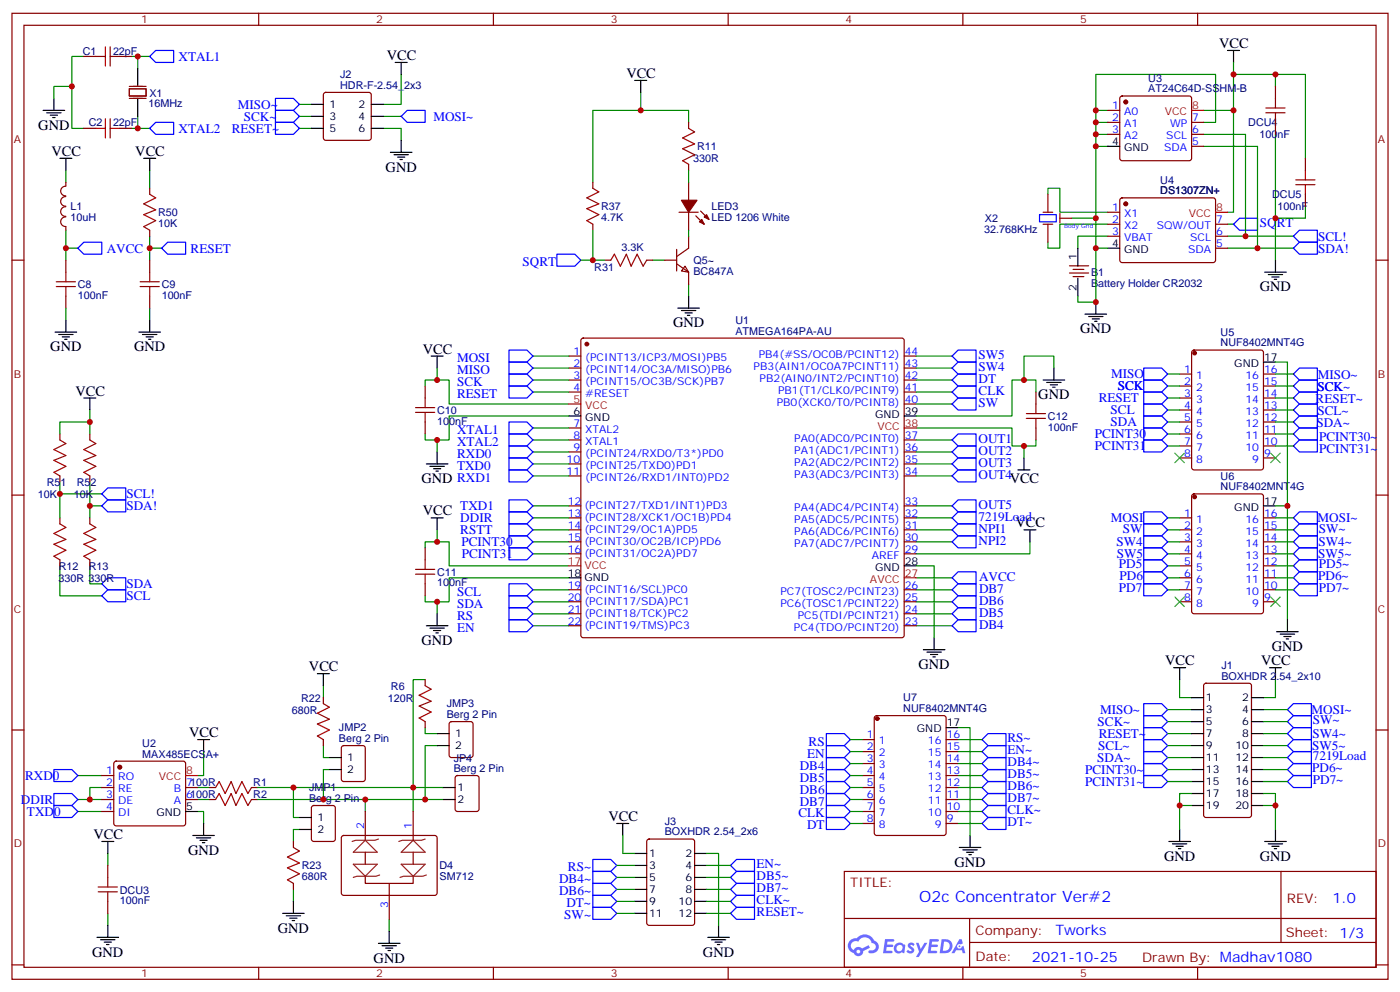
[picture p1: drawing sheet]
<svg xmlns="http://www.w3.org/2000/svg" width="412mm" height="292mm" viewBox="0 0 412 292" stroke-linecap="round" stroke-linejoin="round" font-family="sans-serif">
<defs><g id="words">
<text font-size="4.6" fill="#00f" x="270.8" y="265.5">O2c Concentrator Ver#2</text>
<g font-size="4.2">
<text x="113.9" y="17.7">VCC</text>
<text x="359.1" y="14.1">VCC</text>
<text x="184.5" y="23">VCC</text>
<text x="11.3" y="38.1">GND</text>
<text x="15.2" y="45.9">VCC</text>
<text x="39.9" y="45.9">VCC</text>
<text x="113.6" y="50.5">GND</text>
<text x="371.1" y="85.8">GND</text>
<text x="198.3" y="96.3">GND</text>
<text x="318.2" y="98.1">GND</text>
<text x="14.8" y="103.4">GND</text>
<text x="39.5" y="103.4">GND</text>
<text x="124.5" y="104.1">VCC</text>
<text x="22.2" y="116.5">VCC</text>
<text x="305.9" y="117.5">GND</text>
<text x="124.2" y="142.2">GND RXD1</text>
<text x="297.4" y="142.2">VCC</text>
<text x="124.5" y="151.7">VCC</text>
<text x="299.2" y="155.3">VCC</text>
<text x="124.2" y="189.8">GND</text>
<text x="374.6" y="191.6">GND</text>
<text x="91" y="197.6">VCC</text>
<text x="270.6" y="196.9">GND</text>
<text x="343.3" y="195.8">VCC</text>
<text x="371.5" y="195.8">VCC</text>
<text x="55.7" y="217">VCC</text>
<text x="179.2" y="241.7">VCC</text>
<text x="27.5" y="247">VCC</text>
<text x="55.4" y="251.6">GND</text>
<text x="281.2" y="255.1">GND</text>
<text x="342.9" y="253.3">GND</text>
<text x="371.1" y="253.3">GND</text>
<text x="81.8" y="274.5">GND</text>
<text x="27.2" y="281.6">GND</text>
<text x="207.1" y="281.6">GND</text>
<text x="110.1" y="283.3">GND</text>
</g>
<g font-size="4.2" fill="#00f">
<text x="392.5" y="265.8">1.0</text>
<text x="310.9" y="275.3">Tworks</text>
<text x="304" y="283.1">2021-10-25</text>
</g>
<g font-size="3.9" fill="#00f">
<text x="52.6" y="17.9">XTAL1</text>
<text x="70" y="32">MISO~</text>
<text x="71.8" y="35.6">SCK~</text>
<text x="127.7" y="35.5">MOSI~</text>
<text x="52.6" y="39.1">XTAL2</text>
<text x="68.3" y="39.1">RESET~</text>
<text x="371.1" y="66.8">SQRT</text>
<text x="388.3" y="70.8">SCL!</text>
<text x="31.5" y="74.4">AVCC</text>
<text x="56.1" y="74.4">RESET</text>
<text x="388.3" y="74.4">SDA!</text>
<text x="153.9" y="78.3">SQRT</text>
<text x="134.6" y="106.6">MOSI</text>
<text x="288.3" y="105.7">SW5</text>
<text x="134.6" y="113.6">SCK</text>
<text x="134.6" y="110.1">MISO</text>
<text x="288.3" y="109.2">SW4</text>
<text x="288.3" y="112.7">DT</text>
<text x="327.3" y="111.3">MISO</text>
<text x="388.2" y="111.5">MISO~</text>
<text x="134.6" y="117.2">RESET</text>
<text x="288.3" y="116.3">CLK</text>
<text x="288.3" y="119.8">SW</text>
<text x="323.6" y="118.5">RESET</text>
<text x="329.3" y="114.9">SCK</text>
<text x="387.5" y="118.7">RESET~</text>
<text x="388.1" y="115.1">SCK</text>
<text x="388.1" y="115.1">SCK~</text>
<text x="327.2" y="122">SCL</text>
<text x="327.2" y="125.5">SDA</text>
<text x="387.8" y="125.7">SDA~</text>
<text x="388.1" y="122.2">SCL~</text>
<text x="134.6" y="131.3">XTAL2</text>
<text x="134.6" y="127.7">XTAL1</text>
<text x="288.3" y="130.4">OUT1</text>
<text x="322.5" y="129">PCINT30</text>
<text x="388.5" y="129.7">PCINT30~</text>
<text x="134.6" y="134.8">RXD0</text>
<text x="288.3" y="133.9">OUT2</text>
<text x="288.3" y="137.4">OUT3</text>
<text x="322.5" y="132.6">PCINT31</text>
<text x="388.6" y="133.3">PCINT31~</text>
<text x="134.6" y="138.3">TXD0</text>
<text x="288.3" y="140.9">OUT4</text>
<text x="37.2" y="146.7">SCL!</text>
<text x="288.3" y="149.8">OUT5</text>
<text x="37.2" y="150.2">SDA!</text>
<text x="135.6" y="153.7">DDIR</text>
<text x="135.6" y="150.2">TXD1</text>
<text x="288.3" y="153.3">7219Load</text>
<text x="327.2" y="153.7">MOSI</text>
<text x="388.1" y="153.7">MOSI~</text>
<text x="135.6" y="157.3">RSTT</text>
<text x="135.9" y="160.8">PCINT30</text>
<text x="288.3" y="156.8">NPI1</text>
<text x="288.3" y="160.4">NPI2</text>
<text x="328.9" y="160.8">SW4</text>
<text x="330.7" y="156.8">SW</text>
<text x="388.4" y="160.8">SW4~</text>
<text x="388.5" y="156.8">SW~</text>
<text x="136" y="164.3">PCINT31</text>
<text x="329" y="164.3">SW5</text>
<text x="329.6" y="167.3">PD5</text>
<text x="388.3" y="164.3">SW5~</text>
<text x="388.5" y="167.3">PD5~</text>
<text x="37.2" y="173.2">SDA</text>
<text x="288.4" y="170.9">AVCC</text>
<text x="329.8" y="170.9">PD6</text>
<text x="388.3" y="170.9">PD6~</text>
<text x="37.2" y="176.7">SCL</text>
<text x="134.6" y="178.9">SDA</text>
<text x="134.6" y="175.4">SCL</text>
<text x="288.4" y="178">DB6</text>
<text x="288.4" y="174.5">DB7</text>
<text x="329.6" y="174.4">PD7</text>
<text x="388.5" y="174.4">PD7~</text>
<text x="134.6" y="185.9">EN</text>
<text x="134.6" y="182.4">RS</text>
<text x="288.4" y="185">DB4</text>
<text x="288.4" y="181.5">DB5</text>
<text x="323.3" y="213.7">SCK~</text>
<text x="324" y="210.2">MISO~</text>
<text x="386.4" y="210.2">MOSI~</text>
<text x="386.7" y="213.3">SW~</text>
<text x="238.2" y="219.5">RS</text>
<text x="296.8" y="218.5">RS~</text>
<text x="323.5" y="220.8">SCL~</text>
<text x="323.6" y="217.2">RESET~</text>
<text x="386.5" y="220.8">SW5~</text>
<text x="386.6" y="217.2">SW4~</text>
<text x="235.6" y="226.5">DB4</text>
<text x="237.7" y="223">EN</text>
<text x="296.8" y="222">EN~</text>
<text x="296.8" y="225.5">DB4~</text>
<text x="319.7" y="227.8">PCINT30~</text>
<text x="323.2" y="224.3">SDA~</text>
<text x="386.5" y="227.3">PD6~</text>
<text x="386.7" y="223.8">7219Load</text>
<text x="7.4" y="229.6">RXD0</text>
<text x="235.6" y="230">DB5</text>
<text x="235.6" y="233.6">DB6</text>
<text x="296.8" y="229.1">DB5~</text>
<text x="296.8" y="232.6">DB6~</text>
<text x="319.7" y="231.4">PCINT31~</text>
<text x="386.7" y="230.8">PD7~</text>
<text x="6.2" y="236.6">DDIR</text>
<text x="235.6" y="237.1">DB7</text>
<text x="296.8" y="236.1">DB7~</text>
<text x="296.8" y="239.6">CLK~</text>
<text x="7.9" y="240.1">TXD0</text>
<text x="235.2" y="240.6">CLK</text>
<text x="237.7" y="244.2">DT</text>
<text x="296.8" y="243.2">DT~</text>
<text x="167.3" y="256.5">RS~</text>
<text x="222.9" y="255.6">EN~</text>
<text x="164.7" y="260">DB4~</text>
<text x="164.7" y="263.6">DB6~</text>
<text x="222.9" y="259.1">DB5~</text>
<text x="222.9" y="262.7">DB7~</text>
<text x="166.8" y="267.1">DT~</text>
<text x="222.9" y="266.2">CLK~</text>
<text x="222.9" y="269.7">RESET~</text>
<text x="166.2" y="270.6">SW~</text>
</g>
<g font-size="3.9" fill="#800">
<text x="250.5" y="261.1">TITLE:</text>
<text x="379.1" y="265.8">REV:</text>
<text x="287.4" y="275.3">Company:</text>
<text x="378.7" y="275.9">Sheet: 1/3</text>
<text x="287.4" y="283">Date:</text>
<text x="336.4" y="283.1">Drawn By: Madhav1080</text>
</g>
<g font-size="3.2" fill="#800">
<text x="41.6" y="6.9">1</text>
<text x="110.8" y="6.9">2</text>
<text x="179.9" y="6.9">3</text>
<text x="249.1" y="6.9">4</text>
<text x="318.2" y="6.9">5</text>
<text x="4.1" y="42">A</text>
<text x="405.9" y="42">A</text>
<text x="4.1" y="111.2">B</text>
<text x="405.9" y="111.2">B</text>
<text x="4.1" y="180.3">C</text>
<text x="405.9" y="180.3">C</text>
<text x="4.1" y="249.4">D</text>
<text x="405.9" y="249.4">D</text>
<text x="41.6" y="287.7">1</text>
<text x="110.8" y="287.7">2</text>
<text x="179.9" y="287.7">3</text>
<text x="249.1" y="287.7">4</text>
<text x="318.2" y="287.7">5</text>
</g>
<g font-size="3.2" fill="#000080">
<text x="24.4" y="16.1">C1</text>
<text x="33.3" y="16.1">22pF</text>
<text x="100.2" y="23.1">J2</text>
<text x="44" y="28.5">X1</text>
<text x="100.2" y="26.1">HDR-F-2.54_2x3</text>
<text x="338.3" y="27.2">AT24C64D-SSHM-B</text>
<text x="338.3" y="24.2">U3</text>
<text x="43.7" y="31.5">16MHz</text>
<text x="26.1" y="37.2">C2</text>
<text x="33.3" y="37.2">22pF</text>
<text x="367.7" y="37.2">DCU4</text>
<text x="371" y="40.8">100nF</text>
<text x="204.2" y="47.7">330R</text>
<text x="205.3" y="44.2">R11</text>
<text x="341.8" y="57.2">DS1307ZN+</text>
<text x="341.8" y="54.2">U4</text>
<text x="374.8" y="58.4">DCU5</text>
<text x="20.8" y="65">10uH</text>
<text x="20.8" y="61.9">L1</text>
<text x="46.6" y="63.7">R50</text>
<text x="177.1" y="65.1">4.7K</text>
<text x="177.1" y="61.8">R37</text>
<text x="209.5" y="65">LED 1206 White</text>
<text x="209.5" y="61.8">LED3</text>
<text x="290.1" y="65.4">X2</text>
<text x="376.3" y="61.9">100nF</text>
<text x="46.6" y="66.8">10K</text>
<text x="289.9" y="68.5">32.768KHz</text>
<text x="183.1" y="73.8">3.3K</text>
<text x="204.3" y="77.7">Q5~</text>
<text x="175.1" y="79.6">R31</text>
<text x="204.3" y="80.9">BC847A</text>
<text x="321.4" y="81.2">B1</text>
<text x="22.9" y="87.9">100nF</text>
<text x="22.9" y="84.9">C8</text>
<text x="47.6" y="87.9">100nF</text>
<text x="47.6" y="84.9">C9</text>
<text x="321.4" y="84.4">Battery Holder CR2032</text>
<text x="216.6" y="95.3">U1</text>
<text x="216.6" y="98.5">ATMEGA164PA-AU</text>
<text x="359.6" y="101.9">NUF8402MNT4G</text>
<text x="359.6" y="98.9">U5</text>
<text x="128.8" y="125">100nF</text>
<text x="128.8" y="122">C10</text>
<text x="308.7" y="123.6">C12</text>
<text x="308.7" y="126.7">100nF</text>
<text x="13.8" y="143">R51</text>
<text x="22.6" y="143">R52</text>
<text x="359.6" y="141.2">U6</text>
<text x="11.2" y="146.5">10K</text>
<text x="21.7" y="146.5">10K</text>
<text x="359.6" y="144.3">NUF8402MNT4G</text>
<text x="17.3" y="167.7">R12</text>
<text x="26.1" y="167.7">R13</text>
<text x="17.2" y="171.2">330R 330R</text>
<text x="128.8" y="172.6">100nF</text>
<text x="128.8" y="169.6">C11</text>
<text x="359.8" y="197">J1</text>
<text x="115.2" y="203">R6</text>
<text x="359.8" y="200.1">BOXHDR 2.54_2x10</text>
<text x="88.7" y="206.6">R22</text>
<text x="114.2" y="206.6">120R</text>
<text x="131.6" y="208.2">JMP3</text>
<text x="266.1" y="209.5">NUF8402MNT4G</text>
<text x="266.1" y="206.5">U7</text>
<text x="86" y="210.1">680R</text>
<text x="99.9" y="215.2">JMP2</text>
<text x="131.6" y="211.3">Berg 2 Pin</text>
<text x="41.9" y="220">U2</text>
<text x="99.8" y="218.4">Berg 2 Pin</text>
<text x="41.9" y="223">MAX485ECSA+</text>
<text x="133.7" y="227.2">Berg 2 Pin</text>
<text x="133.7" y="224.2">JP4</text>
<text x="74.6" y="231.3">R1</text>
<text x="91" y="232.9">JMP1</text>
<text x="74.6" y="234.8">R2</text>
<text x="91" y="236">Berg 2 Pin</text>
<text x="195.8" y="245.9">BOXHDR 2.54_2x6</text>
<text x="195.8" y="242.7">J3</text>
<text x="88.9" y="255.9">R23</text>
<text x="129.5" y="255.9">D4</text>
<text x="35.3" y="263.1">DCU3</text>
<text x="88.9" y="259">680R</text>
<text x="129.5" y="259">SM712</text>
<text x="35.3" y="266.1">100nF</text>
</g>
<g font-size="3.2">
<text x="97" y="31.8">1</text>
<text x="97" y="35.3">3</text>
<text x="105.6" y="31.8">2</text>
<text x="105.6" y="35.3">4</text>
<text x="97" y="38.8">5</text>
<text x="105.6" y="38.8">6</text>
<text x="327.7" y="42.7">4</text>
<text x="331.2" y="44.5">GND</text>
<text x="317.1" y="76.5" transform="rotate(-90 317.1 76.5)">1</text>
<text x="327.7" y="72.7">4</text>
<text x="331.2" y="74.5">GND</text>
<text x="317.1" y="85.6" transform="rotate(-90 317.1 85.6)">2</text>
<text x="363.6" y="108">GND</text>
<text x="372.4" y="106.2">17</text>
<text x="168.9" y="122.1">6</text>
<text x="172.4" y="123.9">GND</text>
<text x="257.8" y="123.2">GND</text>
<text x="266.5" y="122.1">39</text>
<text x="372.4" y="148.6">17</text>
<text x="363.6" y="150.3">GND</text>
<text x="257.8" y="168">GND</text>
<text x="266.5" y="166.2">28</text>
<text x="167.2" y="169.7">18</text>
<text x="172.2" y="171.1">GND</text>
<text x="355.2" y="206.4">1</text>
<text x="355.2" y="209.9">3</text>
<text x="365.9" y="206.4">2</text>
<text x="365.9" y="209.9">4</text>
<text x="270.1" y="215.6">GND</text>
<text x="278.9" y="213.8">17</text>
<text x="355.2" y="213.5">5</text>
<text x="365.9" y="213.5">6</text>
<text x="134.1" y="217">1</text>
<text x="134.1" y="220.5">2</text>
<text x="355.2" y="217">7</text>
<text x="355.2" y="220.5">9</text>
<text x="363.9" y="220.5">10</text>
<text x="365.9" y="217">8</text>
<text x="102.3" y="224">1</text>
<text x="102.3" y="227.6">2</text>
<text x="355.2" y="224">11</text>
<text x="355.2" y="227.6">13</text>
<text x="363.9" y="224">12</text>
<text x="363.9" y="227.6">14</text>
<text x="134.8" y="232.9">1</text>
<text x="355.2" y="231.1">15</text>
<text x="363.9" y="231.1">16</text>
<text x="54.9" y="238.5">5</text>
<text x="134.8" y="236.4">2</text>
<text x="355.2" y="234.6">17</text>
<text x="355.2" y="238.2">19</text>
<text x="363.9" y="234.6">18</text>
<text x="363.9" y="238.2">20</text>
<text x="46.1" y="240.3">GND</text>
<text x="93.5" y="241.7">1</text>
<text x="93.5" y="245.2">2</text>
<text x="191.2" y="252.3">1</text>
<text x="191.2" y="255.8">3</text>
<text x="201.9" y="252.3">2</text>
<text x="201.9" y="255.8">4</text>
<text x="191.2" y="259.3">5</text>
<text x="191.2" y="262.9">7</text>
<text x="201.9" y="259.3">6</text>
<text x="201.9" y="262.9">8</text>
<text x="191.2" y="266.4">9</text>
<text x="191.2" y="269.9">11</text>
<text x="199.9" y="266.4">10</text>
<text x="199.9" y="269.9">12</text>
</g>
<g font-size="3.2" fill="#00f">
<text x="327.7" y="32.1">1</text>
<text x="327.7" y="35.7">2</text>
<text x="331.2" y="33.9">A0</text>
<text x="351.2" y="35.7">7</text>
<text x="327.7" y="39.2">3</text>
<text x="331.2" y="37.4">A1</text>
<text x="331.2" y="41">A2</text>
<text x="343.6" y="41">SCL</text>
<text x="344.7" y="37.4">WP</text>
<text x="351.2" y="39.2">6</text>
<text x="342.9" y="44.5">SDA</text>
<text x="351.2" y="42.7">5</text>
<text x="327.7" y="62.1">1</text>
<text x="327.7" y="65.7">2</text>
<text x="331.2" y="63.9">X1</text>
<text x="358.2" y="65.7">7</text>
<text x="327.7" y="69.2">3</text>
<text x="331.2" y="67.4">X2</text>
<text x="331.2" y="70.9">VBAT</text>
<text x="340.7" y="67.4">SQW/OUT</text>
<text x="350.6" y="70.9">SCL</text>
<text x="358.2" y="69.2">6</text>
<text x="350" y="74.5">SDA</text>
<text x="358.2" y="72.7">5</text>
<text x="168.9" y="104.5">1</text>
<text x="168.9" y="108">2</text>
<text x="172.4" y="106.2">(PCINT13/ICP3/MOSI)PB5</text>
<text x="223.5" y="105.5">PB4(#SS/OC0B/PCINT12)</text>
<text x="266.5" y="104.5">44</text>
<text x="266.5" y="108">43</text>
<text x="168.9" y="111.5">3</text>
<text x="172.4" y="109.7">(PCINT14/OC3A/MISO)PB6</text>
<text x="172.4" y="113.3">(PCINT15/OC3B/SCK)PB7</text>
<text x="222" y="109">PB3(AIN1/OC0A7PCINT11)</text>
<text x="223.8" y="112.6">PB2(AIN0/INT2/PCINT10)</text>
<text x="266.5" y="111.5">42</text>
<text x="348.8" y="109.7">1</text>
<text x="348.8" y="113.3">2</text>
<text x="352.3" y="111.5">1</text>
<text x="366.8" y="111.5">16</text>
<text x="372.4" y="113.3">15</text>
<text x="372.4" y="109.7">16</text>
<text x="168.9" y="115">4</text>
<text x="172.4" y="116.8">#RESET</text>
<text x="228.8" y="119.6">PB0(XCK0/T0/PCINT8)</text>
<text x="229.2" y="116.1">PB1(T1/CLK0/PCINT9)</text>
<text x="266.5" y="115">41</text>
<text x="266.5" y="118.6">40</text>
<text x="348.8" y="116.8">3</text>
<text x="352.3" y="115">2</text>
<text x="352.3" y="118.6">3</text>
<text x="366.8" y="118.6">14</text>
<text x="366.8" y="115">15</text>
<text x="372.4" y="116.8">14</text>
<text x="168.9" y="125.6">7</text>
<text x="348.8" y="120.3">4</text>
<text x="348.8" y="123.9">5</text>
<text x="352.3" y="122.1">4</text>
<text x="352.3" y="125.6">5</text>
<text x="366.8" y="125.6">12</text>
<text x="366.8" y="122.1">13</text>
<text x="372.4" y="123.9">12</text>
<text x="372.4" y="120.3">13</text>
<text x="168.9" y="129.2">8</text>
<text x="172.4" y="127.4">XTAL2</text>
<text x="172.4" y="130.9">XTAL1</text>
<text x="234" y="130.2">PA0(ADC0/PCINT0)</text>
<text x="266.5" y="129.2">37</text>
<text x="348.8" y="127.4">6</text>
<text x="348.8" y="130.9">7</text>
<text x="352.3" y="129.2">6</text>
<text x="366.8" y="129.2">11</text>
<text x="372.4" y="130.9">10</text>
<text x="372.4" y="127.4">11</text>
<text x="166.9" y="136.2">10</text>
<text x="168.9" y="132.7">9</text>
<text x="172.4" y="134.4">(PCINT24/RXD0/T3*)PD0</text>
<text x="172.4" y="138">(PCINT25/TXD0)PD1</text>
<text x="234" y="133.7">PA1(ADC1/PCINT1)</text>
<text x="234" y="137.3">PA2(ADC2/PCINT2)</text>
<text x="266.5" y="132.7">36</text>
<text x="266.5" y="136.2">35</text>
<text x="348.8" y="134.4">8</text>
<text x="352.3" y="132.7">7</text>
<text x="352.3" y="136.2">8</text>
<text x="366.8" y="132.7">10</text>
<text x="368.9" y="136.2">9</text>
<text x="372.4" y="134.4">9</text>
<text x="166.9" y="139.7">11</text>
<text x="172.4" y="141.5">(PCINT26/RXD1/INT0)PD2</text>
<text x="234" y="140.8">PA3(ADC3/PCINT3)</text>
<text x="266.5" y="139.7">34</text>
<text x="167.2" y="148.6">12</text>
<text x="172.2" y="150">(PCINT27/TXD1/INT1)PD3</text>
<text x="266.5" y="148.6">33</text>
<text x="167.2" y="152.1">13</text>
<text x="167.2" y="155.6">14</text>
<text x="172.2" y="153.5">(PCINT28/XCK1/OC1B)PD4</text>
<text x="234" y="150.3">PA4(ADC4/PCINT4)</text>
<text x="234" y="153.8">PA5(ADC5/PCINT5)</text>
<text x="266.5" y="152.1">32</text>
<text x="266.5" y="155.6">31</text>
<text x="348.8" y="152.1">1</text>
<text x="348.8" y="155.6">2</text>
<text x="352.3" y="153.8">1</text>
<text x="366.8" y="153.8">16</text>
<text x="372.4" y="155.6">15</text>
<text x="372.4" y="152.1">16</text>
<text x="167.2" y="159.1">15</text>
<text x="172.2" y="157">(PCINT29/OC1A)PD5</text>
<text x="172.2" y="160.5">(PCINT30/OC2B/ICP)PD6</text>
<text x="234" y="157.4">PA6(ADC6/PCINT6)</text>
<text x="234" y="160.9">PA7(ADC7/PCINT7)</text>
<text x="266.5" y="159.1">30</text>
<text x="348.8" y="159.1">3</text>
<text x="352.3" y="157.4">2</text>
<text x="352.3" y="160.9">3</text>
<text x="366.8" y="160.9">14</text>
<text x="366.8" y="157.4">15</text>
<text x="372.4" y="159.1">14</text>
<text x="167.2" y="162.7">16</text>
<text x="172.2" y="164.1">(PCINT31/OC2A)PD7</text>
<text x="256.8" y="164.4">AREF</text>
<text x="266.5" y="162.7">29</text>
<text x="348.8" y="162.7">4</text>
<text x="348.8" y="166.2">5</text>
<text x="352.3" y="164.4">4</text>
<text x="352.3" y="168">5</text>
<text x="366.8" y="168">12</text>
<text x="366.8" y="164.4">13</text>
<text x="372.4" y="166.2">12</text>
<text x="372.4" y="162.7">13</text>
<text x="167.2" y="173.2">19</text>
<text x="266.5" y="173.2">26</text>
<text x="348.8" y="169.7">6</text>
<text x="348.8" y="173.2">7</text>
<text x="352.3" y="171.5">6</text>
<text x="366.8" y="171.5">11</text>
<text x="372.4" y="173.2">10</text>
<text x="372.4" y="169.7">11</text>
<text x="167.2" y="176.8">20</text>
<text x="172.2" y="174.7">(PCINT16/SCL)PC0</text>
<text x="172.2" y="178.2">(PCINT17/SDA)PC1</text>
<text x="229.9" y="175">PC7(TOSC2/PCINT23)</text>
<text x="229.9" y="178.5">PC6(TOSC1/PCINT22)</text>
<text x="266.5" y="176.8">25</text>
<text x="348.8" y="176.8">8</text>
<text x="352.3" y="175">7</text>
<text x="352.3" y="178.5">8</text>
<text x="366.8" y="175">10</text>
<text x="368.9" y="178.5">9</text>
<text x="372.4" y="176.8">9</text>
<text x="167.2" y="180.3">21</text>
<text x="167.2" y="183.8">22</text>
<text x="172.2" y="181.7">(PCINT18/TCK)PC2</text>
<text x="172.2" y="185.2">(PCINT19/TMS)PC3</text>
<text x="233.8" y="185.6">PC4(TDO/PCINT20)</text>
<text x="235" y="182.1">PC5(TDI/PCINT21)</text>
<text x="266.5" y="180.3">24</text>
<text x="266.5" y="183.8">23</text>
<text x="255.3" y="217.3">1</text>
<text x="255.3" y="220.9">2</text>
<text x="258.8" y="219.1">1</text>
<text x="273.4" y="219.1">16</text>
<text x="278.9" y="220.9">15</text>
<text x="278.9" y="217.3">16</text>
<text x="31.3" y="227.9">1</text>
<text x="255.3" y="224.4">3</text>
<text x="255.3" y="227.9">4</text>
<text x="258.8" y="222.6">2</text>
<text x="258.8" y="226.2">3</text>
<text x="273.4" y="226.2">14</text>
<text x="273.4" y="222.6">15</text>
<text x="278.9" y="227.9">13</text>
<text x="278.9" y="224.4">14</text>
<text x="31.3" y="231.5">2</text>
<text x="34.8" y="229.7">RO</text>
<text x="34.8" y="233.2">RE</text>
<text x="51.2" y="233.2">B</text>
<text x="54.9" y="231.5">7100R</text>
<text x="255.3" y="231.5">5</text>
<text x="258.8" y="229.7">4</text>
<text x="258.8" y="233.2">5</text>
<text x="273.4" y="233.2">12</text>
<text x="273.4" y="229.7">13</text>
<text x="278.9" y="231.5">12</text>
<text x="31.3" y="235">3</text>
<text x="31.3" y="238.5">4</text>
<text x="34.8" y="236.7">DE</text>
<text x="51.2" y="236.7">A</text>
<text x="54.9" y="235">6100R</text>
<text x="255.3" y="235">6</text>
<text x="255.3" y="238.5">7</text>
<text x="258.8" y="236.7">6</text>
<text x="273.4" y="236.7">11</text>
<text x="278.9" y="238.5">10</text>
<text x="278.9" y="235">11</text>
<text x="34.8" y="240.3">DI</text>
<text x="107.2" y="244.2" transform="rotate(-90 107.2 244.2)">2</text>
<text x="121.4" y="244.2" transform="rotate(-90 121.4 244.2)">1</text>
<text x="255.3" y="242">8</text>
<text x="258.8" y="240.3">7</text>
<text x="258.8" y="243.8">8</text>
<text x="273.4" y="240.3">10</text>
<text x="275.4" y="243.8">9</text>
<text x="278.9" y="242">9</text>
<text x="114.3" y="267.3" transform="rotate(-90 114.3 267.3)">3</text>
</g>
<g font-size="3.2" fill="#f00">
<text x="343.1" y="33.9">VCC</text>
<text x="351.2" y="32.1">8</text>
<text x="350.2" y="63.9">VCC</text>
<text x="358.2" y="62.1">8</text>
<text x="168.9" y="118.6">5</text>
<text x="172.4" y="120.3">VCC</text>
<text x="266.5" y="125.6">38</text>
<text x="258.4" y="126.7">VCC</text>
<text x="167.2" y="166.2">17</text>
<text x="172.2" y="167.6">VCC</text>
<text x="256.3" y="171.5">AVCC</text>
<text x="266.5" y="169.7">27</text>
<text x="54.9" y="227.9">8</text>
<text x="46.8" y="229.7">VCC</text>
</g>
<text font-size="1.8" fill="#00f" x="313.5" y="67.1">Body Gnd</text>
</g></defs>
<g fill="none" stroke="#870000" stroke-width=".35">
<path d="M3.5 3.9h405.4v284.4h-405.4zM7.1 7.4h398.2v277.3h-398.2zM76.2 3.9v3.5M145.3 3.9v3.5M214.5 3.9v3.5M283.6 3.9v3.5M352.8 3.9v3.5M3.5 76.6h3.6M405.3 76.6h3.6M3.5 145.7h3.6M405.3 145.7h3.6M3.5 214.9h3.6"/>
<path d="M405.3 214.9h3.6M248.7 256.5h156.6v28.2h-156.6zM377.3 256.5v20.9M248.7 270.4h156.5M285.6 277.4h119.6M285.6 270.4v14.1M3.5 284h3.6M76.2 284.7v3.6M145.3 284.7v3.6M214.5 284.7v3.6M283.6 284.7v3.6M352.8 284.7v3.6"/>
<path d="M405.3 284h3.6"/>
</g>
<g fill="#5487ff">
<path d="M267.7 277.7a1.22 1.22 0 0 1 1.7 .2l-.4 .6a.47 .47 0 0 0-.3-.4 .47 .47 0 0 0-.5 .2l.1 .2a1.14 1.14 0 0 1 .8 1.8 1.14 1.14 0 0 1-1.9 0l-.2-.2 .5-.6 .7 .5a.29 .29 0 0 0 .3-.3 .29 .29 0 0 0-.2-.3 1.04 1.04 0 0 1-.6-1.7z"/>
<path d="M260.7 276.4h2.4l.3 .2-.2 .5-1.8 .1-.1 .8h1.5l.3 .4-.3 .4h-1.6l-.2 1.1h1.7l.2 .3-.2 .3-2.6 .1z"/>
<path d="M273.8 276.4h2.4l.3 .2-.1 .5-1.8 .1-.2 .8h1.6l.3 .4-.4 .4h-1.6l-.1 1.1h1.7l.2 .3-.2 .3-2.6 .1z"/>
<path d="M282.6 276.4h.7l.3 1.3-.6 .3a.69 .69 0 0 0-1 .3 .69 .69 0 0 0 .4 .9 .69 .69 0 0 0 .9-.6l.5-.2 .6 2.2h-.8l-.2-.9h-1.8l-.5 .9h-.8z"/>
<path d="M269.8 277.5h.8l.6 1.8 1.1-1.8h.9l-2.6 4.2h-.8l.9-1.5z"/>
<path d="M277.4 276.4l-.6 4.2h1.3a2.11 2.11 0 0 0 2.5-2.1 2.11 2.11 0 0 0-2.5-2.1zM278.1 277.2a1.39 1.39 0 0 1 1.7 1.4 1.39 1.39 0 0 1-1.8 1.3h-.3z"/>
<path d="M263.7 278.1a1.54 1.54 0 0 0-.1 2.1 1.54 1.54 0 0 0 2.2 .1l.6 .3 .3-2.3-.2-.3h-.4a1.49 1.49 0 0 0-2.4 .1zM264 279.1a.94 .94 0 0 1 1.8 0 .94 .94 0 0 1-1.8 0z"/>
<path d="M250.4 276.8a2.18 2.18 0 0 0 1.1 3.7 1.44 1.44 0 0 0 1.6 .9 1.44 1.44 0 0 0 1.2-1.4l2-1-.5-.8-1.9 1a1.47 1.47 0 0 0-2.4 .4 1.39 1.39 0 0 1-.7-1.9 1.39 1.39 0 0 1 2-.5 2.12 2.12 0 0 1 2.2-1.3 2.12 2.12 0 0 1 1.9 1.7 1.14 1.14 0 0 1 1.1 1.4 1.14 1.14 0 0 1-1.7 .7 .43 .43 0 0 0-.5 .4 .43 .43 0 0 0 .4 .5 1.98 1.98 0 0 0 2.5-1.2 1.98 1.98 0 0 0-1.2-2.6 3.1 3.1 0 0 0-5.3-.6l-.9 .1zM252.3 280.1a.55 .55 0 0 1 1.1 0 .55 .55 0 0 1-1.1 0z"/>
<circle cx="282.6" cy="278.5" r=".26"/>
</g>
<g fill="none" stroke="#000" stroke-width=".35">
<path d="M116.4 18.4h3.5M118.2 18.4v3.5M361.6 14.9h3.5M363.4 14.9v3.5M12.7 32.5h6.3M13.8 33.2h4.2M14.8 33.9h2.1M15.5 34.6h.7M15.9 29v3.5M40.6 20.1v5.3M40.6 29v5.3M91.7 30.7h3.5"/>
<path d="M91.7 34.3h3.5M91.7 37.8h3.5M109.4 30.7h3.5M109.4 34.3h3.5M109.4 37.8h3.5M187 23.7h3.5M188.7 23.7v3.5M17.6 46.6h3.6M19.4 46.6v3.5M42.3 46.6h3.6M44.1 46.6v3.5M115 44.8h6.4"/>
<path d="M116.1 45.5h4.2M117.1 46.2h2.1M117.8 47h.7M118.2 41.3v3.5M326.3 43.1h3.5M317.5 73.1v5.3M326.3 73.1h3.5M375.7 76.6v3.5M16.2 97.8h6.4M17.3 98.5h4.2M18.3 99.2h2.2M19 99.9h.8"/>
<path d="M19.4 94.2v3.6M40.9 97.8h6.4M42 98.5h4.2M43 99.2h2.2M43.7 99.9h.7M44.1 94.2v3.6M199.7 90.7h6.3M200.7 91.4h4.3M201.8 92.1h2.1M202.5 92.8h.7M202.8 87.2v3.5M317.5 81.9v5.3"/>
<path d="M319.6 92.5h6.4M320.7 93.2h4.2M321.7 93.9h2.1M322.4 94.6h.7M322.8 88.9v3.6M372.5 80.1h6.4M373.6 80.8h4.2M374.6 81.5h2.2M375.4 82.2h.7M24.7 117.2h3.5M26.5 117.2v3.5M127 104.8h3.5"/>
<path d="M128.8 104.8v3.5M307.3 111.9h6.3M308.3 112.6h4.3M309.4 113.3h2.1M310.1 114h.7M310.4 108.3v3.6M372.2 106.6h3.5M125.6 136.6h6.3M126.6 137.3h4.3M127.7 138h2.1M128.4 138.7h.7M128.8 133v3.6"/>
<path d="M167.6 122.4h3.5M266.3 122.4h3.6M299.9 138.3h3.5M301.6 134.8v3.5M127 152.4h3.5M128.8 152.4v3.6M301.6 156h3.6M303.4 156v3.5M372.2 148.9h3.5M167.6 170.1h3.5M266.3 166.5h3.6M93.5 198.3h3.5"/>
<path d="M95.2 198.3v3.5M125.6 184.2h6.3M126.6 184.9h4.3M127.7 185.6h2.1M128.4 186.3h.7M128.8 180.7v3.5M272 191.2h6.3M273 191.9h4.3M274.1 192.7h2.1M274.8 193.4h.7M275.2 187.7v3.5M345.7 196.5h3.5"/>
<path d="M347.5 196.5v3.6M373.9 196.5h3.6M375.7 196.5v3.6M376.1 185.9h6.3M377.1 186.7h4.3M378.2 187.4h2.1M378.9 188.1h.7M379.2 182.4v3.5M58.2 217.7h3.5M60 217.7v3.5M128.8 215.9h3.5M128.8 219.5h3.5"/>
<path d="M278.7 214.2h3.5M351 215.9h3.5M351 219.5h3.5M351 205.4h3.5M351 208.9h3.5M351 212.4h3.5M368.7 215.9h3.5M368.7 219.5h3.5M368.7 205.4h3.5M368.7 208.9h3.5M368.7 212.4h3.5M54.7 238.9h3.5"/>
<path d="M97 223h3.5M97 226.5h3.5M130.5 231.8h3.6M130.5 235.3h3.6M351 223h3.5M351 226.5h3.5M351 230h3.5M351 233.6h3.5M351 237.1h3.5M368.7 223h3.5M368.7 226.5h3.5M368.7 230h3.5"/>
<path d="M368.7 233.6h3.5M368.7 237.1h3.5M30 247.7h3.5M31.7 247.7v3.5M56.8 245.9h6.3M57.9 246.6h4.2M58.9 247.3h2.1M59.6 248h.7M60 242.4v3.5M88.2 240.6h3.5M88.2 244.2h3.5M181.7 242.4h3.5"/>
<path d="M183.4 242.4v3.5M187 251.2h3.5M187 254.7h3.5M187 258.3h3.5M204.6 251.2h3.5M204.6 254.7h3.5M204.6 258.3h3.5M282.6 249.4h6.3M283.6 250.2h4.3M284.7 250.9h2.1M285.4 251.6h.7M285.8 245.9v3.5"/>
<path d="M344.3 247.7h6.4M345.4 248.4h4.2M346.4 249.1h2.1M347.1 249.8h.7M347.5 244.2v3.5M372.5 247.7h6.4M373.6 248.4h4.2M374.6 249.1h2.2M375.4 249.8h.7M375.7 244.2v3.5M28.6 275.9h6.3M29.6 276.6h4.3"/>
<path d="M30.7 277.3h2.1M31.4 278h.7M31.7 272.4v3.5M83.3 268.9h6.3M84.3 269.6h4.2M85.4 270.3h2.1M86.1 271h.7M86.4 265.3v3.6M111.5 277.7h6.3M112.5 278.4h4.3M113.6 279.1h2.1M114.3 279.8h.7"/>
<path d="M114.7 274.1v3.6M187 268.9h3.5M187 261.8h3.5M187 265.3h3.5M204.6 268.9h3.5M204.6 261.8h3.5M204.6 265.3h3.5M208.5 275.9h6.3M209.5 276.6h4.3M210.6 277.3h2.1M211.3 278h.7M211.7 272.4v3.5"/>
</g>
<g fill="none" stroke="#008700" stroke-width=".35">
<path d="M24.7 16.6h-3.5v21.2h3.5M38.8 16.6h1.8v3.5M40.6 16.6h3.5M363.4 18.4v44.1h-1.8M21.2 25.4h-5.3v3.6M40.6 34.3v3.5h-1.8M40.6 37.8h3.5M88.2 37.8h3.5M88.2 34.3h3.5M88.2 30.7h3.5M112.9 37.8h5.3v3.5M112.9 34.3h5.3"/>
<path d="M118.2 21.9v8.8h-5.3M188.7 27.2v5.3M202.8 36v-3.5h-28.2v21.2M322.8 32.5h3.5M322.8 36h3.5M322.8 39.5h3.5M354.5 39.5h12.4v30h-5.3M354.5 36h3.6v-14.1h-35.3v67h-5.3v-1.7M354.5 32.5h8.9M363.4 21.9h12.3v3.5M375.7 21.9h8.8v24.7M375.7 39.5v37.1"/>
<path d="M19.4 50.1v3.6M44.1 50.1v5.3M202.8 50.1v3.6M308.7 57.2v-1.8h3.5v7.1h14.1M322.8 43.1h3.5M354.5 43.1h15.9v30h-8.8M19.4 73.1h3.5M19.4 67.8v8.8M44.1 73.1h3.5M44.1 69.5v7.1M171.1 76.6h3.5M174.6 67.8v8.8h3.6"/>
<path d="M192.3 76.6h3.5M202.8 67.8v1.7M315.7 64.2h7.1M322.8 73.1h3.5M326.3 69.5h-8.8v3.6M326.3 66h-14.1v7.1h-3.5v-1.8M361.6 66h1.8M366.9 69.5h14.1M370.4 73.1h10.6M384.5 60.7v3.5h-8.8M19.4 90.7v3.5M44.1 90.7v3.5"/>
<path d="M202.8 83.6v3.6M125.2 113.6v-1.7h7.1v7h35.3M128.8 108.3v3.6M157 115.4h10.6M157 111.9h10.6M157 108.3h10.6M157 104.8h10.6M269.9 115.4h10.6M269.9 111.9h10.6M269.9 118.9h10.6M269.9 108.3h10.6M269.9 104.8h10.6"/>
<path d="M305.2 115.4v-3.5h-7.1v10.5h-28.2M310.4 108.3v-3.5h-8.8v7.1M344 110.1h3.5M344 113.6h3.5M344 117.2h3.5M375.7 106.6h3.5v75.8M375.7 110.1h5.3M375.7 113.6h5.3M375.7 117.2h5.3M17.6 127.7v-3.5h8.9v3.5M26.5 120.7v3.5M128.8 129.5v3.5"/>
<path d="M157 136.6h10.6M157 133h10.6M157 129.5h10.6M157 126h10.6M167.6 122.4h-35.3v7.1h-7.1v-1.8M269.9 126h28.2v5.3h7.1v-1.8M269.9 136.6h10.6M269.9 133h10.6M269.9 129.5h10.6M301.6 131.3v3.5M344 120.7h3.5M344 124.2h3.5"/>
<path d="M344 127.7h3.5M344 131.3h3.5M375.7 120.7h5.3M375.7 124.2h5.3M375.7 127.7h5.3M375.7 131.3h5.3M17.6 145.4h12.4M17.6 141.9v10.5M26.5 148.9h3.5M26.5 141.9v10.5M128.8 156v3.5M157 159.5h10.6"/>
<path d="M157 156h10.6M157 152.4h10.6M157 148.9h10.6M157 140.1h10.6M269.9 159.5h10.6M269.9 156h10.6M269.9 152.4h10.6M269.9 148.9h10.6M269.9 140.1h10.6M303.4 159.5v3.5h-33.5M344 159.5h3.5M344 156h3.5"/>
<path d="M344 152.4h3.5M375.7 159.5h5.3M375.7 156h5.3M375.7 152.4h5.3M375.7 148.9h3.5M17.6 166.5v8.9h12.4M26.5 166.5v5.3h3.5M125.2 161.3v-1.8h7.1v7h35.3M128.8 177.1v3.6M157 177.1h10.6M157 173.6h10.6M157 163h10.6"/>
<path d="M167.6 170.1h-35.3v7h-7.1v-1.7M269.9 166.5h5.3v21.2M269.9 177.1h10.6M269.9 173.6h10.6M269.9 170.1h10.6M344 173.6h3.5M344 170.1h3.5M344 163h3.5M344 166.5h3.5M375.7 173.6h5.3M375.7 170.1h5.3M375.7 163h5.3"/>
<path d="M375.7 166.5h5.3M157 184.2h10.6M157 180.7h10.6M269.9 184.2h10.6M269.9 180.7h10.6M95.2 219.5v3.5h1.8M95.2 201.8v3.6M125.2 214.2v1.7h3.6M125.2 200.1h-3.5v31.7h-45.9M128.8 219.5h-3.6v15.8h-49.4M250.5 217.7h3.5M282.2 214.2h3.6v31.7"/>
<path d="M282.2 217.7h7.1M344 219.5h7M344 215.9h7M344 212.4h7M344 208.9h7M347.5 200.1v5.3h3.5M372.2 219.5h7M372.2 215.9h7M372.2 212.4h7M372.2 208.9h7M375.7 200.1v5.3h-3.5M22.9 235.3h3.6"/>
<path d="M22.9 238.9h7.1M22.9 228.3h7.1M30 231.8h-3.5v3.5h3.5M58.2 238.9h1.8v3.5M58.2 235.3h3.5M58.2 231.8h3.5M60 221.2v7.1h-1.8M86.4 231.8v8.8h1.8M97 226.5h-1.8v8.8M107.6 235.3v3.6M125.2 235.3h5.3M130.5 231.8h-8.8v7.1"/>
<path d="M250.5 235.3h3.5M250.5 231.8h3.5M250.5 238.9h3.5M250.5 228.3h3.5M250.5 221.2h3.5M250.5 224.8h3.5M282.2 235.3h7.1M282.2 231.8h7.1M282.2 238.9h7.1M282.2 228.3h7.1M282.2 221.2h7.1M282.2 224.8h7.1"/>
<path d="M344 223h7M344 226.5h7M344 230h7M347.5 237.1h3.5M351 233.6h-3.5v10.6M372.2 233.6h3.5v10.6M372.2 223h7M372.2 237.1h3.5M372.2 226.5h7M372.2 230h7M31.7 251.2v3.5M88.2 244.2h-1.8v3.5"/>
<path d="M181.7 254.7h5.3M181.7 258.3h5.3M183.4 245.9v5.3h3.6M208.1 251.2h3.6v21.2M208.1 254.7h7.1M208.1 258.3h7.1M250.5 242.4h3.5M282.2 242.4h7.1M31.7 268.9v3.5M86.4 261.8v3.5M114.7 270.6v3.5M181.7 261.8h5.3"/>
<path d="M181.7 265.3h5.3M181.7 268.9h5.3M208.1 261.8h7.1M208.1 265.3h7.1M208.1 268.9h7.1"/>
</g>
<g fill="none" stroke="#a10000" stroke-width=".35">
<path d="M28.2 16.6h2.8M31 13.8v5.6M32.5 16.6h2.8M32.5 13.8v5.6M28.2 37.8h2.8M31 35v5.6M32.5 35v5.6M32.5 37.8h2.8M202.8 37.8l1.8 1-3.5 1.8 3.5 1.8-3.5 1.4 3.5 1.7-3.5 1.8 1.7 1.1M372.9 33.2h5.6M372.9 31.8h5.6M375.7 29v2.8"/>
<path d="M375.7 33.2v2.8M44.1 57.2l1.8 1-3.6 1.8 3.6 1.8-3.6 1.4 3.6 1.7-3.6 1.8 1.8 1.1M174.6 55.4l1.8 1.1-3.5 1.7 3.5 1.8-3.5 1.4 3.5 1.8-3.5 1.7 1.7 1.1M381.7 54.4h5.6M381.7 53h5.6M384.5 50.1v2.9M384.5 54.4v2.8M179.9 76.6l1.1-1.8 1.7 3.6 1.8-3.6 1.4 3.6 1.8-3.6 1.7 3.6 1.1-1.8M16.6 84.3h5.6M16.6 82.9h5.6M19.4 80.1v2.8M19.4 84.3v2.9"/>
<path d="M41.3 84.3h5.6M41.3 82.9h5.6M44.1 80.1v2.8M44.1 84.3v2.9M122.4 120h5.7M125.2 117.2v2.8M305.2 118.9v2.8M17.6 129.5l1.8 1.1-3.5 1.7 3.5 1.8-3.5 1.4 3.5 1.8-3.5 1.7 1.7 1.1M26.5 129.5l1.7 1.1-3.5 1.7 3.5 1.8-3.5 1.4 3.5 1.8-3.5 1.7 1.8 1.1M122.4 121.4h5.7M125.2 121.4v2.8M302.3 123.2h5.7"/>
<path d="M302.3 121.7h5.7M305.2 123.2v2.8M17.6 154.2l1.8 1.1-3.5 1.7 3.5 1.8-3.5 1.4 3.5 1.8-3.5 1.7 1.7 1.1M26.5 154.2l1.7 1.1-3.5 1.7 3.5 1.8-3.5 1.4 3.5 1.8-3.5 1.7 1.8 1.1M122.4 169h5.7M122.4 167.6h5.7M125.2 164.8v2.8M125.2 169v2.8M95.2 207.1l1.8 1.1-3.5 1.7 3.5 1.8-3.5 1.4 3.5 1.8-3.5 1.7 1.7 1.1M125.2 201.8l1.8 1.1-3.5 1.7 3.5 1.8-3.5 1.4 3.5 1.8-3.5 1.7 1.7 1.1M63.5 235.3l1.1-1.7 1.7 3.5 1.8-3.5 1.4 3.5 1.8-3.5 1.7 3.5 1.1-1.8M63.5 231.8l1.1-1.8 1.7 3.6 1.8-3.6 1.4 3.6 1.8-3.6 1.7 3.6 1.1-1.8"/>
<path d="M31.7 258.3v2.8M86.4 249.4l1.8 1.1-3.5 1.8 3.5 1.7-3.5 1.4 3.5 1.8-3.5 1.8 1.7 1M28.9 262.5h5.7M28.9 261.1h5.7M31.7 262.5v2.8"/>
</g>
<g fill="none" stroke="#870000" stroke-width=".35">
<path d="M24.7 16.6h3.5M35.3 16.6h3.5M24.7 37.8h3.5M35.3 37.8h3.5M95.5 27.4l.5-.2h12.7l.5 .2 .2 .5v12.7l-.3 .5-.4 .2h-12.7l-.5-.2-.3-.5v-12.7zM202.8 36v1.8M326.3 32.5h3.5M326.3 36h3.5M326.3 39.5h3.5M330.1 28.5l.5-.2h19.7l.5 .2 .2 .5v17.6l-.2 .5-.5 .2h-19.7l-.5-.2-.3-.5v-17.6zM351 36h3.5M351 39.5h3.5"/>
<path d="M375.7 25.4v3.6M375.7 36v3.5M19.4 57.9a1.41 1.41 0 0 0-1.5 1.4 1.41 1.41 0 0 0 1.5 1.4M19.4 54.8a1.41 1.41 0 0 0-1.5 1.4 1.41 1.41 0 0 0 1.5 1.4M19.4 53.7v1M44.1 55.4v1.8M174.6 53.7v1.7M202.8 48.4v1.7M202.8 53.7v5.2M308.7 57.2v5.3M330.1 58.5l.5-.3 27 .1 .5 .6-.1 18-.6 .4-27.1-.1-.5-.6v-17.7zM351 43.1h3.5"/>
<path d="M384.5 46.6v3.5M384.5 57.2v3.5M19.4 60.9a1.41 1.41 0 0 0-1.5 1.4 1.41 1.41 0 0 0 1.5 1.4M19.4 63.9a1.41 1.41 0 0 0-1.5 1.4 1.41 1.41 0 0 0 1.5 1.4M19.4 66.7v1.1M19.4 76.6v3.5M44.1 67.8v1.7M44.1 76.6v3.5M174.6 66v1.8M178.2 76.6h1.7M190.5 76.6h1.8M195.8 76.6h3.5"/>
<path d="M199.3 77.6l3.5 2.5v3.5M199.3 73.4v6.4M200 62.5h5.7M201.8 78.4l1 1.7-2.1-.3zM202.8 62.5v5.3M202.8 69.5v3.6l-3.5 2.4M205 63.5l2.4 2.5M206.4 62.1l2.4 2.5M307.3 62.5h2.8M307.3 66h2.8M308.7 66v5.3M312.2 62.8v2.9"/>
<path d="M312.2 64.2h3.5M315 78.2h5.7M316.1 79.3h3.2M326.3 62.5h3.5M326.3 66h3.5M326.3 69.5h3.5M358.1 66h3.5M358.1 69.5h3.5M358.1 73.1h3.5M19.4 87.2v3.5M44.1 87.2v3.5M171.3 99.7l.5-.2h93.8l.5 .2 .2 .5v86.8l-.2 .5-.5 .2h-93.8l-.5-.2-.2-.5v-86.8z"/>
<path d="M315 80.4h5.7M316.1 81.4h3.2M125.2 113.6v3.6M167.6 104.8h3.5M167.6 108.3h3.5M167.6 111.9h3.5M167.6 115.4h3.5M266.3 104.8h3.6M266.3 108.3h3.6M266.3 111.9h3.6M266.3 115.4h3.6M266.3 118.9h3.6"/>
<path d="M305.2 115.4v3.5M347.5 110.1h3.5M347.5 113.6h3.5M347.5 117.2h3.5M351.2 103.3l.5-.3h19.8l.6 .5 .1 34.1-.5 .7h-20l-.6-.4-.1-34.1zM372.2 110.1h3.5M372.2 113.6h3.5M372.2 117.2h3.5M17.6 127.7v1.8M26.5 127.7v1.8M125.2 124.2v3.5M167.6 126h3.5"/>
<path d="M167.6 129.5h3.5M167.6 133h3.5M167.6 136.6h3.5M266.3 129.5h3.6M266.3 133h3.6M266.3 136.6h3.6M305.2 126v3.5M347.5 120.7h3.5M347.5 124.2h3.5M347.5 127.7h3.5M347.5 131.3h3.5M347.5 134.8h3.5"/>
<path d="M372.2 120.7h3.5M372.2 124.2h3.5M372.2 127.7h3.5M372.2 131.3h3.5M372.2 134.8h3.5M17.6 140.1v1.8M17.6 152.4v1.8M26.5 140.1v1.8M26.5 152.4v1.8M167.6 140.1h3.5M167.6 148.9h3.5M167.6 152.4h3.5"/>
<path d="M167.6 156h3.5M167.6 159.5h3.5M266.3 140.1h3.6M266.3 148.9h3.6M266.3 152.4h3.6M266.3 156h3.6M266.3 159.5h3.6M347.5 152.4h3.5M347.5 156h3.5M347.5 159.5h3.5M351.2 145.6l.5-.2h19.8l.6 .4 .1 34.2-.5 .6-20 .1-.6-.5-.1-34.1zM372.2 152.4h3.5"/>
<path d="M372.2 156h3.5M372.2 159.5h3.5M17.6 164.8v1.7M26.5 164.8v1.7M125.2 161.3v3.5M125.2 171.8v3.6M167.6 163h3.5M167.6 173.6h3.5M167.6 177.1h3.5M266.3 163h3.6M266.3 173.6h3.6M266.3 177.1h3.6"/>
<path d="M347.5 163h3.5M347.5 173.6h3.5M347.5 177.1h3.5M347.5 166.5h3.5M347.5 170.1h3.5M372.2 163h3.5M372.2 173.6h3.5M372.2 177.1h3.5M372.2 166.5h3.5M372.2 170.1h3.5M167.6 180.7h3.5M167.6 184.2h3.5"/>
<path d="M266.3 180.7h3.6M266.3 184.2h3.6M95.2 205.4v1.7M95.2 217.7v1.8M100.8 219.7l.4-.2h5.7l.6 .4 .1 9.4-.5 .7h-5.9l-.6-.4-.1-9.4zM125.2 200.1v1.7M125.2 212.4v1.8M132.5 212.6l.5-.2h5.6l.7 .4v9.5l-.4 .6-5.9 .1-.7-.5v-9.4zM254 217.7h3.5M257.8 210.9l.4-.3h19.8l.6 .5 .1 34.1-.5 .7h-20l-.6-.4-.1-34.2zM278.7 217.7h3.5M354.8 201.3l.4-.2h12.7l.7 .4 .1 38.4-.5 .7h-13l-.6-.4-.1-38.4z"/>
<path d="M30 235.3h3.5M30 231.8h3.5M30 228.3h3.5M30 238.9h3.5M33.7 224.3l.5-.3h19.8l.5 .3 .2 .5v17.6l-.3 .5-.4 .2h-19.8l-.5-.2-.2-.5v-17.6zM54.7 235.3h3.5M54.7 231.8h3.5M61.7 235.3h1.8M61.7 231.8h1.8M74.1 235.3h1.7M74.1 231.8h1.7M92 237.3l.4-.2h5.7l.6 .4 .1 9.5-.5 .6-5.9 .1-.6-.5-.1-9.4z"/>
<path d="M107.6 238.9v8.4M121.7 238.9v8.4M134.3 228.5l.5-.2h5.6l.7 .4v9.5l-.5 .6-5.8 .1-.7-.5v-9.4zM254 235.3h3.5M254 231.8h3.5M254 228.3h3.5M254 238.9h3.5M254 221.2h3.5M254 224.8h3.5M278.7 235.3h3.5M278.7 231.8h3.5M278.7 228.3h3.5"/>
<path d="M278.7 238.9h3.5M278.7 221.2h3.5M278.7 224.8h3.5M31.7 254.7v3.6M86.4 247.7v1.7M100.8 246.1l.4-.2 27.1 .1 .5 .6-.1 16.5-.6 .5-27.1-.1-.5-.6v-16.3zM107.6 257.9v2.1h14.1v-2.1M107.6 250.9v3.5M121.7 250.9v3.5M190.7 247.2l.5-.2h12.7l.7 .4v24.3l-.5 .6-12.9 .1-.6-.5-.1-24.2zM254 242.4h3.5M278.7 242.4h3.5"/>
<path d="M31.7 265.3v3.6M86.4 260v1.8M114.7 260v10.6"/>
</g>
<g fill="none" stroke="#00f" stroke-width=".35">
<path d="M44.1 16.6l1.8-1.7h5.3v3.5h-5.3zM44.1 37.8l1.8-1.8h5.3v3.5h-5.3zM81.1 36h5.3l1.8 1.8-1.8 1.7h-5.3zM81.1 32.5h5.3l1.8 1.8-1.8 1.7h-5.3zM81.1 29h5.3l1.8 1.7-1.8 1.8h-5.3zM119.9 32.5h5.3v3.5h-5.3l-1.7-1.7zM22.9 73.1l1.8-1.8h5.3v3.5h-5.3zM47.6 73.1l1.8-1.8h5.3v3.5h-5.3zM164 74.8h5.3l1.8 1.8-1.8 1.8h-5.3zM363.4 66l1.7-1.8h5.3v3.6h-5.3zM381 69.5l1.8-1.7h5.3v3.5h-5.3zM381 73.1l1.8-1.8h5.3v3.5h-5.3z"/>
<path d="M149.9 113.6h5.3l1.8 1.8-1.8 1.8h-5.3zM149.9 110.1h5.3l1.8 1.8-1.8 1.7h-5.3zM149.9 106.6h5.3l1.8 1.7-1.8 1.8h-5.3zM149.9 103h5.3l1.8 1.8-1.8 1.8h-5.3zM280.5 104.8l1.7-1.8h5.3v3.6h-5.3zM280.5 111.9l1.7-1.8h5.3v3.5h-5.3zM280.5 115.4l1.7-1.8h5.3v3.6h-5.3zM282.2 106.6h5.3v3.5h-5.3l-1.7-1.8zM282.2 117.2h5.3v3.5h-5.3l-1.7-1.8zM336.9 111.9h5.3l1.8 1.7-1.8 1.8h-5.3zM336.9 118.9h5.3l1.8 1.8-1.8 1.7h-5.3zM336.9 108.3h5.3l1.8 1.8-1.8 1.8h-5.3z"/>
<path d="M336.9 115.4h5.3l1.8 1.8-1.8 1.7h-5.3zM381 110.1l1.8-1.8h5.3v3.6h-5.3zM381 113.6l1.8-1.7h5.3v3.5h-5.3zM382.8 115.4h5.3v3.5h-5.3l-1.8-1.7zM149.9 138.3h5.3l1.8 1.8-1.8 1.8h-5.3zM149.9 134.8h5.3l1.8 1.8-1.8 1.7h-5.3zM149.9 131.3h5.3l1.8 1.7-1.8 1.8h-5.3zM149.9 127.7h5.3l1.8 1.8-1.8 1.8h-5.3zM149.9 124.2h5.3l1.8 1.8-1.8 1.7h-5.3zM280.5 129.5l1.7-1.8h5.3v3.6h-5.3zM280.5 136.6l1.7-1.8h5.3v3.5h-5.3zM282.2 131.3h5.3v3.5h-5.3l-1.7-1.8z"/>
<path d="M282.2 138.3h5.3v3.6h-5.3l-1.7-1.8zM336.9 129.5h5.3l1.8 1.8-1.8 1.7h-5.3zM336.9 122.4h5.3l1.8 1.8-1.8 1.8h-5.3zM336.9 126h5.3l1.8 1.7-1.8 1.8h-5.3zM381 120.7l1.8-1.8h5.3v3.5h-5.3zM382.8 126h5.3v3.5h-5.3l-1.8-1.8zM382.8 122.4h5.3v3.6h-5.3l-1.8-1.8zM382.8 129.5h5.3v3.5h-5.3l-1.8-1.7zM30 148.9l1.7-1.8h5.3v3.6h-5.3zM31.7 143.6h5.3v3.5h-5.3l-1.7-1.7zM149.9 157.7h5.3l1.8 1.8-1.8 1.8h-5.3zM149.9 154.2h5.3l1.8 1.8-1.8 1.7h-5.3z"/>
<path d="M149.9 150.7h5.3l1.8 1.7-1.8 1.8h-5.3zM149.9 147.1h5.3l1.8 1.8-1.8 1.8h-5.3zM280.5 152.4l1.7-1.7h5.3v3.5h-5.3zM280.5 159.5l1.7-1.8h5.3v3.6h-5.3zM282.2 154.2h5.3v3.5h-5.3l-1.7-1.7zM282.2 147.1h5.3v3.6h-5.3l-1.7-1.8zM336.9 157.7h5.3l1.8 1.8-1.8 1.8h-5.3zM336.9 154.2h5.3l1.8 1.8-1.8 1.7h-5.3zM336.9 150.7h5.3l1.8 1.7-1.8 1.8h-5.3zM381 159.5l1.8-1.8h5.3v3.6h-5.3zM381 156l1.8-1.8h5.3v3.5h-5.3zM381 152.4l1.8-1.7h5.3v3.5h-5.3z"/>
<path d="M30 171.8l1.7-1.7h5.3v3.5h-5.3zM31.7 173.6h5.3v3.5h-5.3l-1.7-1.7zM149.9 161.3h5.3l1.8 1.7-1.8 1.8h-5.3zM149.9 178.9h5.3l1.8 1.8-1.8 1.7h-5.3zM149.9 175.4h5.3l1.8 1.7-1.8 1.8h-5.3zM149.9 171.8h5.3l1.8 1.8-1.8 1.8h-5.3zM280.5 177.1l1.7-1.7h5.3v3.5h-5.3zM280.5 170.1l1.7-1.8h5.3v3.5h-5.3zM282.2 171.8h5.3v3.6h-5.3l-1.7-1.8zM336.9 161.3h5.3l1.8 1.7-1.8 1.8h-5.3zM336.9 164.8h5.3l1.8 1.7-1.8 1.8h-5.3zM336.9 168.3h5.3l1.8 1.8-1.8 1.7h-5.3z"/>
<path d="M336.9 171.8h5.3l1.8 1.8-1.8 1.8h-5.3zM381 163l1.8-1.7h5.3v3.5h-5.3zM381 166.5l1.8-1.7h5.3v3.5h-5.3zM381 170.1l1.8-1.8h5.3v3.5h-5.3zM381 173.6l1.8-1.8h5.3v3.6h-5.3zM149.9 182.4h5.3l1.8 1.8-1.8 1.7h-5.3zM280.5 184.2l1.7-1.8h5.3v3.5h-5.3zM280.5 180.7l1.7-1.8h5.3v3.5h-5.3zM243.4 215.9h5.3l1.8 1.8-1.8 1.8h-5.3zM243.4 219.5h5.3l1.8 1.7-1.8 1.8h-5.3zM289.3 217.7l1.7-1.8h5.3v3.6h-5.3zM291 219.5h5.3v3.5h-5.3l-1.7-1.8z"/>
<path d="M336.9 214.2h5.3l1.8 1.7-1.8 1.8h-5.3zM336.9 207.1h5.3l1.8 1.8-1.8 1.7h-5.3zM336.9 217.7h5.3l1.8 1.8-1.8 1.7h-5.3zM336.9 210.6h5.3l1.8 1.8-1.8 1.8h-5.3zM379.2 208.9l1.8-1.8h5.3v3.5h-5.3zM379.2 212.4l1.8-1.8h5.3v3.6h-5.3zM379.2 219.5l1.8-1.8h5.3v3.5h-5.3zM379.2 215.9l1.8-1.7h5.3v3.5h-5.3zM15.9 233.6h5.3l1.7 1.7-1.7 1.8h-5.3zM15.9 237.1h5.3l1.7 1.8-1.7 1.7h-5.3zM15.9 226.5h5.3l1.7 1.8-1.7 1.7h-5.3zM243.4 223h5.3l1.8 1.8-1.8 1.7h-5.3z"/>
<path d="M243.4 226.5h5.3l1.8 1.8-1.8 1.7h-5.3zM243.4 230h5.3l1.8 1.8-1.8 1.8h-5.3zM243.4 233.6h5.3l1.8 1.7-1.8 1.8h-5.3zM243.4 237.1h5.3l1.8 1.8-1.8 1.7h-5.3zM289.3 224.8l1.7-1.8h5.3v3.5h-5.3zM289.3 228.3l1.7-1.8h5.3v3.5h-5.3zM289.3 231.8l1.7-1.8h5.3v3.6h-5.3zM289.3 238.9l1.7-1.8h5.3v3.5h-5.3zM291 233.6h5.3v3.5h-5.3l-1.7-1.8zM336.9 224.8h5.3l1.8 1.7-1.8 1.8h-5.3zM336.9 221.2h5.3l1.8 1.8-1.8 1.8h-5.3zM336.9 228.3h5.3l1.8 1.7-1.8 1.8h-5.3z"/>
<path d="M379.2 230l1.8-1.7h5.3v3.5h-5.3zM379.2 226.5l1.8-1.7h5.3v3.5h-5.3zM381 221.2h5.3v3.6h-5.3l-1.8-1.8zM174.6 253h5.3l1.8 1.7-1.8 1.8h-5.3zM174.6 256.5h5.3l1.8 1.8-1.8 1.7h-5.3zM215.2 254.7l1.8-1.7h5.2v3.5h-5.2zM215.2 258.3l1.8-1.8h5.2v3.5h-5.2zM243.4 240.6h5.3l1.8 1.8-1.8 1.8h-5.3zM289.3 242.4l1.7-1.8h5.3v3.6h-5.3zM174.6 260h5.3l1.8 1.8-1.8 1.8h-5.3zM174.6 263.6h5.3l1.8 1.7-1.8 1.8h-5.3zM174.6 267.1h5.3l1.8 1.8-1.8 1.7h-5.3z"/>
<path d="M215.2 265.3l1.8-1.7h5.2v3.5h-5.2zM217 260h5.2v3.6h-5.2l-1.8-1.8zM217 267.1h5.2v3.5h-5.2l-1.8-1.7z"/>
</g>
<g fill="#870000" stroke="#870000" stroke-width=".35">
<path d="M206 65.3l.7-.7 .7 1.4z"/>
<path d="M208.1 63.2l.7 1.4-1.4-.7z"/>
<path d="M200.7 58.9h4.6l-2.5 3.6z"/>
<circle cx="172.9" cy="101.3" r=".53"/>
<circle cx="331.6" cy="60" r=".53"/>
<circle cx="331.6" cy="30" r=".53"/>
<circle cx="35.3" cy="225.8" r=".53"/>
<circle cx="351.9" cy="146.3" r=".53"/>
<circle cx="351.9" cy="103.9" r=".53"/>
<circle cx="258.4" cy="211.5" r=".53"/>
</g>
<path d="M351 32.5h3.5M358.1 62.5h3.5M167.6 118.9h3.5M266.3 126h3.6M167.6 166.5h3.5M266.3 170.1h3.6M54.7 228.3h3.5" fill="none" stroke="#f00" stroke-width=".35"/>
<path d="M38.1 26.1h4.9v2.2h-4.9zM38.1 25.4h4.9M38.1 29h4.9" fill="none" stroke="#871200" stroke-width=".35"/>
<path d="M306.2 63.2h4.9v2.1h-4.9z" fill="none" stroke="#00c" stroke-width=".35"/>
<path d="M104.1 254.4h7l-3.5 3.5zM107.6 247.3l3.5 3.6h-7zM111.5 247l-1.1 .3h-5.6l-1.1 .4M111.8 257.6l-1 .3h-5.7l-1 .4M118.2 254.4h7l-3.5 3.5zM121.7 247.3l3.5 3.6h-7zM125.2 247l-1 .3h-5.7l-1 .4M125.6 257.6l-1.1 .3h-5.6l-1.1 .4" fill="none" stroke="#8c2424" stroke-width=".35"/>
<path d="M346.1 133.4l2.8 2.8M348.9 133.4l-2.8 2.8M374.3 133.4l2.8 2.8M377.1 133.4l-2.8 2.8M346.1 175.7l2.8 2.8M348.9 175.7l-2.8 2.8M374.3 175.7l2.8 2.8M377.1 175.7l-2.8 2.8" fill="none" stroke="#3c3" stroke-width=".35"/>
<g fill="#c00">
<circle cx="301.6" cy="131.3" r=".88"/>
<circle cx="301.6" cy="111.9" r=".88"/>
<circle cx="128.8" cy="177.1" r=".88"/>
<circle cx="128.8" cy="159.5" r=".88"/>
<circle cx="128.8" cy="129.5" r=".88"/>
<circle cx="128.8" cy="111.9" r=".88"/>
<circle cx="44.1" cy="73.1" r=".88"/>
<circle cx="19.4" cy="73.1" r=".88"/>
<circle cx="40.6" cy="37.8" r=".88"/>
<circle cx="40.6" cy="16.6" r=".88"/>
<circle cx="21.2" cy="25.4" r=".88"/>
<circle cx="26.5" cy="124.2" r=".88"/>
<circle cx="26.5" cy="148.9" r=".88"/>
<circle cx="17.6" cy="145.4" r=".88"/>
<circle cx="322.8" cy="88.9" r=".88"/>
<circle cx="322.8" cy="64.2" r=".88"/>
<circle cx="375.7" cy="21.9" r=".88"/>
<circle cx="375.7" cy="64.2" r=".88"/>
<circle cx="363.4" cy="21.9" r=".88"/>
<circle cx="366.9" cy="69.5" r=".88"/>
<circle cx="370.4" cy="73.1" r=".88"/>
<circle cx="363.4" cy="32.5" r=".88"/>
<circle cx="322.8" cy="32.5" r=".88"/>
<circle cx="322.8" cy="36" r=".88"/>
<circle cx="322.8" cy="39.5" r=".88"/>
<circle cx="322.8" cy="43.1" r=".88"/>
<circle cx="322.8" cy="73.1" r=".88"/>
<circle cx="188.7" cy="32.5" r=".88"/>
<circle cx="125.2" cy="235.3" r=".88"/>
<circle cx="86.4" cy="231.8" r=".88"/>
<circle cx="95.3" cy="235.3" r=".88"/>
<circle cx="107.6" cy="235.3" r=".88"/>
<circle cx="121.7" cy="231.8" r=".88"/>
<circle cx="26.5" cy="235.3" r=".88"/>
<circle cx="347.5" cy="237.1" r=".88"/>
<circle cx="375.7" cy="237.1" r=".88"/>
<circle cx="379.2" cy="148.9" r=".88"/>
<circle cx="174.6" cy="76.6" r=".88"/>
</g>
<use href="#words"/>
</svg>
